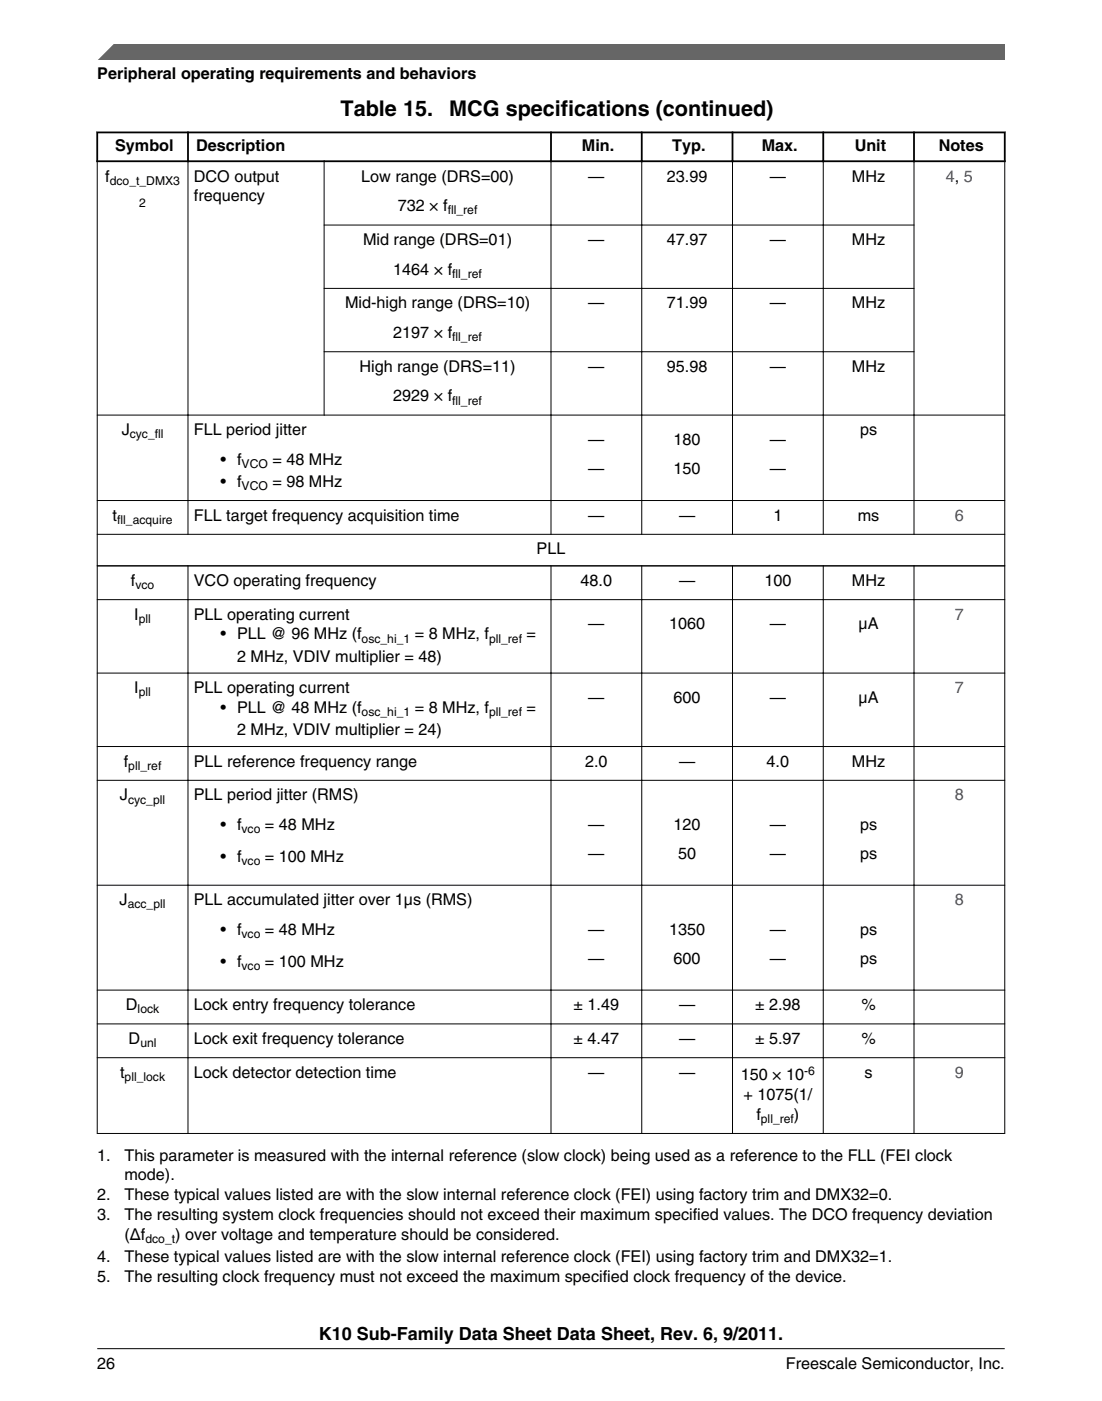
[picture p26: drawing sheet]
<svg xmlns="http://www.w3.org/2000/svg" width="216mm" height="274mm" viewBox="0 0 216 274" stroke-linecap="round" stroke-linejoin="round" font-family="sans-serif">
<defs><g id="words">
<g font-size="4.2">
<text x="66.7" y="22.6">Table 15.</text>
<text x="88" y="22.6">MCG specifications (continued)</text>
</g>
<text font-size="3.5" x="62.5" y="262.3">K10 Sub-Family Data Sheet Data Sheet, Rev. 6, 9/2011.</text>
<g font-size="3.2">
<text x="19.1" y="15.5">Peripheral operating requirements and behaviors</text>
<text x="22.6" y="29.6">Symbol</text>
<text x="38.4" y="29.6">Description</text>
<text x="114" y="29.6">Min.</text>
<text x="131.7" y="29.6">Typ.</text>
<text x="149.2" y="29.6">Max.</text>
<text x="167.4" y="29.6">Unit</text>
<text x="183.9" y="29.6">Notes</text>
<text x="20.6" y="35.6">f</text>
<text x="38" y="35.6">DCO output</text>
<text x="70.8" y="35.6">Low range (DRS=00)</text>
<text x="115.3" y="35.6">—</text>
<text x="130.6" y="35.6">23.99</text>
<text x="150.8" y="35.6">—</text>
<text x="166.9" y="35.6">MHz</text>
<text x="38" y="39.5">frequency</text>
<text x="77.9" y="41.4">732 × f</text>
<text x="71.1" y="48">Mid range (DRS=01)</text>
<text x="115.3" y="48">—</text>
<text x="130.6" y="48">47.97</text>
<text x="150.8" y="48">—</text>
<text x="166.9" y="48">MHz</text>
<text x="77" y="53.8">1464 × f</text>
<text x="67.6" y="60.4">Mid-high range (DRS=10)</text>
<text x="115.3" y="60.4">—</text>
<text x="130.6" y="60.4">71.99</text>
<text x="150.8" y="60.4">—</text>
<text x="166.9" y="60.4">MHz</text>
<text x="77" y="66.2">2197 × f</text>
<text x="70.4" y="72.8">High range (DRS=11)</text>
<text x="115.3" y="72.8">—</text>
<text x="130.6" y="72.8">95.98</text>
<text x="150.8" y="72.8">—</text>
<text x="166.9" y="72.8">MHz</text>
<text x="77" y="78.6">2929 × f</text>
<text x="23.8" y="85.2">J</text>
<text x="38" y="85.2">FLL period jitter</text>
<text x="115.3" y="87.1">—</text>
<text x="132" y="87.1">180</text>
<text x="150.8" y="87.1">—</text>
<text x="168.5" y="85.2">ps</text>
<text x="43.2" y="91">• f</text>
<text x="43.2" y="95.3">• f</text>
<text x="53.4" y="91">= 48 MHz</text>
<text x="53.4" y="95.3">= 98 MHz</text>
<text x="115.3" y="92.9">—</text>
<text x="132" y="92.9">150</text>
<text x="150.8" y="92.9">—</text>
<text x="22.1" y="101.9">t</text>
<text x="38" y="101.9">FLL target frequency acquisition time</text>
<text x="115.3" y="101.9">—</text>
<text x="133" y="101.9">—</text>
<text x="151.5" y="101.9">1</text>
<text x="168.1" y="101.9">ms</text>
<text x="105.1" y="108.5">PLL</text>
<text x="25.6" y="114.7">f</text>
<text x="38" y="114.7">VCO operating frequency</text>
<text x="113.8" y="114.7">48.0</text>
<text x="133" y="114.7">—</text>
<text x="149.8" y="114.7">100</text>
<text x="166.9" y="114.7">MHz</text>
<text x="26.3" y="121.3">I</text>
<text x="38" y="121.3">PLL operating current</text>
<text x="43.2" y="125.2">• PLL @ 96 MHz (f</text>
<text x="81.3" y="125.2">= 8 MHz, f</text>
<text x="103.2" y="125.2">=</text>
<text x="115.3" y="123.2">—</text>
<text x="131.1" y="123.2">1060</text>
<text x="150.8" y="123.2">—</text>
<text x="168.2" y="123.2">µA</text>
<text x="46.4" y="129.5">2 MHz, VDIV multiplier = 48)</text>
<text x="26.3" y="135.7">I</text>
<text x="38" y="135.7">PLL operating current</text>
<text x="115.3" y="137.6">—</text>
<text x="132" y="137.6">600</text>
<text x="150.8" y="137.6">—</text>
<text x="168.2" y="137.6">µA</text>
<text x="43.2" y="139.6">• PLL @ 48 MHz (f</text>
<text x="46.4" y="143.9">2 MHz, VDIV multiplier = 24)</text>
<text x="81.3" y="139.6">= 8 MHz, f</text>
<text x="103.2" y="139.6">=</text>
<text x="24.3" y="150.1">f</text>
<text x="38" y="150.1">PLL reference frequency range</text>
<text x="114.6" y="150.1">2.0</text>
<text x="133" y="150.1">—</text>
<text x="150.2" y="150.1">4.0</text>
<text x="166.9" y="150.1">MHz</text>
<text x="23.5" y="156.7">J</text>
<text x="38" y="156.7">PLL period jitter (RMS)</text>
<text x="43.2" y="162.5">• f</text>
<text x="51.9" y="162.5">= 48 MHz</text>
<text x="115.3" y="162.5">—</text>
<text x="132" y="162.5">120</text>
<text x="150.8" y="162.5">—</text>
<text x="168.5" y="162.5">ps</text>
<text x="43.2" y="168.7">• f</text>
<text x="51.9" y="168.7">= 100 MHz</text>
<text x="115.3" y="168.3">—</text>
<text x="132.9" y="168.3">50</text>
<text x="150.8" y="168.3">—</text>
<text x="168.5" y="168.3">ps</text>
<text x="23.4" y="177.2">J</text>
<text x="38" y="177.2">PLL accumulated jitter over 1µs (RMS)</text>
<text x="43.2" y="183">• f</text>
<text x="51.9" y="183">= 48 MHz</text>
<text x="115.3" y="183">—</text>
<text x="131.1" y="183">1350</text>
<text x="150.8" y="183">—</text>
<text x="168.5" y="183">ps</text>
<text x="43.2" y="189.3">• f</text>
<text x="51.9" y="189.3">= 100 MHz</text>
<text x="115.3" y="188.8">—</text>
<text x="132" y="188.8">600</text>
<text x="150.8" y="188.8">—</text>
<text x="168.5" y="188.8">ps</text>
<text x="24.7" y="197.8">D</text>
<text x="38" y="197.8">Lock entry frequency tolerance</text>
<text x="112.4" y="197.8">± 1.49</text>
<text x="133" y="197.8">—</text>
<text x="147.9" y="197.8">± 2.98</text>
<text x="168.8" y="197.8">%</text>
<text x="25.2" y="204.4">D</text>
<text x="38" y="204.4">Lock exit frequency tolerance</text>
<text x="112.4" y="204.4">± 4.47</text>
<text x="133" y="204.4">—</text>
<text x="147.9" y="204.4">± 5.97</text>
<text x="168.8" y="204.4">%</text>
<text x="23.5" y="211">t</text>
<text x="38" y="211">Lock detector detection time</text>
<text x="115.3" y="211">—</text>
<text x="133" y="211">—</text>
<text x="145.1" y="211.5">150 × 10</text>
<text x="145.6" y="215.3">+ 1075(1/</text>
<text x="169.4" y="211">s</text>
<text x="148.2" y="219.2">f</text>
<text x="155.6" y="219.2">)</text>
<text x="19" y="227.3">1.</text>
<text x="24.4" y="227.3">This parameter is measured with the internal reference (slow clock) being used as a reference to the FLL (FEI clock</text>
<text x="24.4" y="231.1">mode).</text>
<text x="19.1" y="235">2.</text>
<text x="19.1" y="238.9">3.</text>
<text x="24.4" y="235">These typical values listed are with the slow internal reference clock (FEI) using factory trim and DMX32=0.</text>
<text x="24.4" y="238.9">The resulting system clock frequencies should not exceed their maximum specified values. The DCO frequency deviation</text>
<text x="24.4" y="242.8">(Δf</text>
<text x="34.3" y="242.8">) over voltage and temperature should be considered.</text>
<text x="19" y="247.1">4.</text>
<text x="19" y="251">5.</text>
<text x="24.4" y="247.1">These typical values listed are with the slow internal reference clock (FEI) using factory trim and DMX32=1.</text>
<text x="24.4" y="251">The resulting clock frequency must not exceed the maximum specified clock frequency of the device.</text>
<text x="19.1" y="268">26</text>
<text x="154" y="268">Freescale Semiconductor, Inc.</text>
</g>
<g font-size="3.2" fill="#00f">
<text x="185.3" y="35.6">4, 5</text>
<text x="187.1" y="101.9">6</text>
<text x="187.1" y="121.3">7</text>
<text x="187.1" y="135.7">7</text>
<text x="187.1" y="156.7">8</text>
<text x="187.1" y="177.2">8</text>
<text x="187.1" y="211">9</text>
</g>
<g font-size="2.4">
<text x="21.5" y="36.2">dco_t_DMX3</text>
<text x="27.3" y="40.5">2</text>
<text x="87.7" y="42">fll_ref</text>
<text x="88.6" y="54.4">fll_ref</text>
<text x="88.6" y="66.8">fll_ref</text>
<text x="88.6" y="79.2">fll_ref</text>
<text x="25.4" y="85.8">cyc_fll</text>
<text x="47.3" y="91.6">VCO</text>
<text x="47.3" y="95.9">VCO</text>
<text x="23" y="102.6">fll_acquire</text>
<text x="26.5" y="115.3">vco</text>
<text x="27.2" y="122">pll</text>
<text x="70.8" y="125.8">osc_hi_1</text>
<text x="95.8" y="125.8">pll_ref</text>
<text x="27.2" y="136.3">pll</text>
<text x="70.8" y="140.2">osc_hi_1</text>
<text x="95.8" y="140.2">pll_ref</text>
<text x="25.1" y="150.7">pll_ref</text>
<text x="25.1" y="157.3">cyc_pll</text>
<text x="47.3" y="163.1">vco</text>
<text x="47.3" y="169.4">vco</text>
<text x="25" y="177.9">acc_pll</text>
<text x="47.3" y="183.7">vco</text>
<text x="47.3" y="189.9">vco</text>
<text x="27" y="198.4">lock</text>
<text x="27.5" y="205">unl</text>
<text x="24.4" y="211.6">pll_lock</text>
<text x="157.6" y="210.4">-6</text>
<text x="149.1" y="219.9">pll_ref</text>
<text x="28.5" y="243.4">dco_t</text>
</g>
</g></defs>
<path d="M18.9 25.9h178.1M18.9 31.6h178.1M19 25.8v5.9M36.8 25.8v5.9M107.9 25.8v5.9M125.7 25.8v5.9M143.5 25.8v5.9M161.3 25.8v5.9M179.1 25.8v5.9M196.8 25.8v5.9" fill="none" stroke="#000" stroke-width=".35"/>
<g fill="none" stroke="#000" stroke-width=".2">
<path d="M19 31.7v190.3M36.8 31.4v73.3M63.5 31.4v50M107.9 31.4v73.3M125.7 31.4v73.3M143.5 31.4v73.3M161.3 31.4v73.3M179.1 31.4v73.3M196.8 31.7v190.3M63.4 44.1h115.8M63.4 56.5h115.8M63.4 68.9h115.8"/>
<path d="M19 81.3h177.9M19 98h177.9M19 104.6h177.9M19 110.8h177.9M19 117.4h177.9M36.8 110.7v111.3M107.9 110.7v111.3M125.7 110.7v111.3M143.5 110.7v111.3M161.3 110.7v111.3M179.1 110.7v111.3M19 131.8h177.9"/>
<path d="M19 146.2h177.9M19 152.8h177.9M19 173.3h177.9M19 193.9h177.9M19 200.5h177.9M19 207.1h177.9M19 221.9h177.9"/>
</g>
<path d="M19 11.7l5.7-3.1 172.2 .1v3z" fill="#666"/>
<path d="M22.5 8.6l-3.1 3.1" fill="none" stroke="#666" stroke-width=".28"/>
<path d="M19 264.1h177.8" fill="none" stroke="#000" stroke-width=".2"/>
<use href="#words"/>
</svg>
